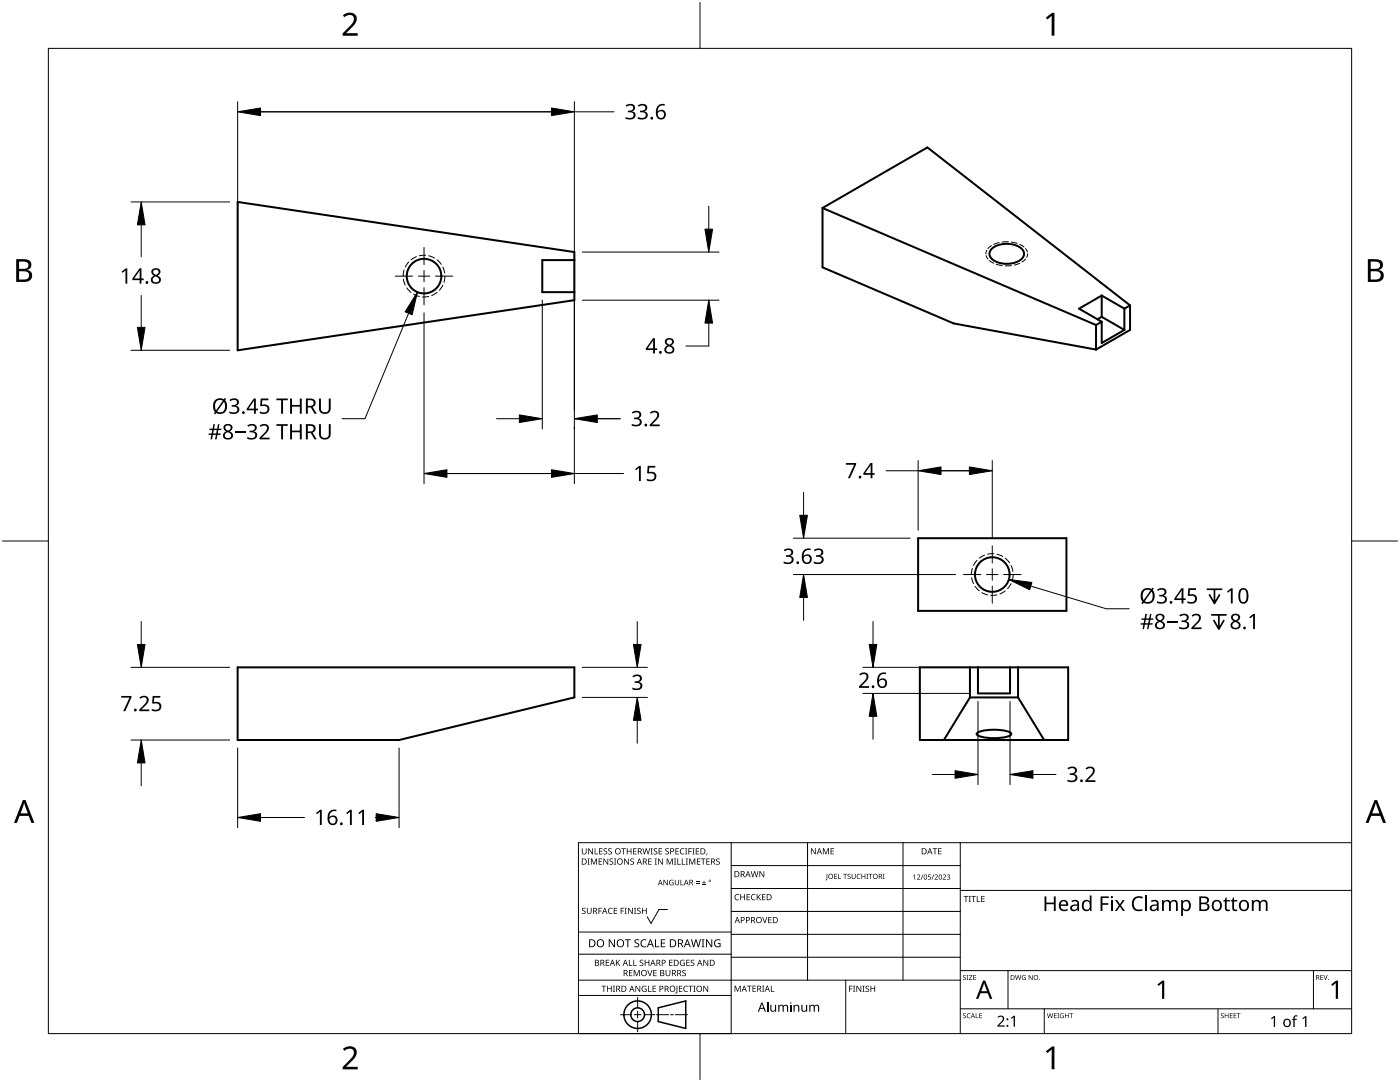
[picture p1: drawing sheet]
<svg xmlns="http://www.w3.org/2000/svg" width="279mm" height="216mm" viewBox="0 0 279 216" stroke-linecap="round" stroke-linejoin="round" font-family="sans-serif">
<g fill="none" stroke="#000" stroke-width=".4">
<path d="M47.4 40.3l67.2 10v9.6l-67.2 10zM114.6 51.9h-6.4v6.4h6.4M164.2 41.5l20.9-12.1 40.4 31.5M164.2 41.5l54.5 23.4M164.2 41.5v11.8l26.1 11.2 28.4 5.3M197.8 49.8a4.9 4.9 0 0 1 6.2 0 1.53 1.53 0 0 1-.9 2.4 5 5 0 0 1-5.3-.7 1.27 1.27 0 0 1 0-1.7zM219.9 59v4.2M219.9 59l-4.6 2.6 4.6 2.6M219.9 59l4.5 2.6M218.7 64.9v4.9M219.9 64.2v4.2l4.5-2.6M219.9 63.2l4.5 2.6"/>
<path d="M219.9 63.2l-.9 .5M219.9 64.2l-1.2 .7M224.4 61.6v4.2M225.5 60.9l-1.1 .7M225.5 60.9v4.9l-6.8 4M183.2 107.4h29.6v14.5h-29.6zM47.4 133.2h67.2v6l-35 8.5h-32.2zM183.6 133.2h29.6v14.5h-29.6zM193.6 139.2h9.6M193.6 139.2l-5.2 8.5M193.6 133.2v6M195.2 133.2v5.2h6.4v-5.2"/>
<path d="M203.2 133.2v6M203.2 139.2l5.2 8.5M195 146.2a9.3 9.3 0 0 1 6.7 0l.1 .3a1.96 1.96 0 0 1-1.7 .7l-2.6 .1a3.5 3.5 0 0 1-2.6-.8z"/>
<circle cx="84.6" cy="55.1" r="3.5"/>
<circle cx="198" cy="114.6" r="3.5"/>
</g>
<g fill="none" stroke="#000" stroke-width=".2">
<path d="M80.5 55.7l.4 1.2M80.6 53.9l-.1 1.2M81.2 57.4l.8 1M81.6 52.3l-.7 1M82.5 58.7l1.2 .5M83.1 51.2l-1.1 .6M84.9 50.9l-1.2 .1M85.6 51l1.1 .5M85.6 59.2l-1.3 .1M87.2 51.8l.9 1M87.2 58.4l-1.1 .6M88.4 53.3l.3 1.2"/>
<path d="M88.4 56.9l-.7 1M88.8 55.1l-.2 1.2M193.9 115.3l.4 1.1M194 113.4l-.1 1.2M194.6 117l.8 .9M195 111.8l-.7 1M195.9 118.2l1.2 .5M196.5 110.8l-1.1 .6M198.3 110.5l-1.2 .1M199 110.6l1.1 .4M199 118.7l-1.3 .1M200.6 111.4l.9 .9"/>
<path d="M200.6 117.9l-1 .6M201.8 112.8l.3 1.2M201.8 116.4l-.7 1.1M202.2 114.6l-.2 1.3"/>
</g>
<g fill="none" stroke="#000" stroke-width=".2">
<path d="M196.8 51l.4 .7M196.9 49.9l-.1 .7M197.5 52l.8 .5M197.9 49l-.7 .6M198.8 52.7l1.2 .3M199.4 48.4l-1.1 .4M201.2 48.2l-1.2 .1M201.8 53h-1.2M201.8 48.3l1.2 .3M203.5 52.5l-1.1 .4M203.5 48.8l.9 .5M204.7 51.7l-.7 .6"/>
<path d="M204.7 49.6l.3 .7M205.1 50.6l-.2 .8"/>
</g>
<path d="M9.7 9.7h260v196.5h-260z" fill="none" stroke="#000" stroke-width=".2"/>
<path d="M139.7 .5v9.2M.5 108h9.2M269.7 108h9.2M139.7 206.2v9.2" fill="none" stroke="#000" stroke-width=".2"/>
<g fill="#000">
<path d="M68.4 3.1a1.64 1.64 0 0 1 2.8 .4 2.52 2.52 0 0 1-1.2 2.2l-.9 .9h2.3v.5h-3v-.4l1.2-1.2a1.95 1.95 0 0 0 .9-2.2 1.23 1.23 0 0 0-1.8 .1zM208.7 3.5l1.3-.9h.4v4.5h-.5v-4l-.9 .8zM68.4 209.3a1.64 1.64 0 0 1 2.8 .4 2.52 2.52 0 0 1-1.2 2.2l-.9 1h2.3v.5h-3v-.5l1.2-1.2a1.95 1.95 0 0 0 .9-2.1 1.23 1.23 0 0 0-1.8 .1zM208.7 209.8l1.3-1h.4v4.6h-.5v-4l-.9 .7z"/>
<path d="M3.2 51.7h1.3a1.28 1.28 0 0 1 1.7 1.3 1.04 1.04 0 0 1-.8 .9 1.23 1.23 0 0 1 1 1.5 1.23 1.23 0 0 1-1.6 .9h-1.6zM3.8 54.1v1.7h.9a.86 .86 0 0 0 1.1-.9 .86 .86 0 0 0-1.1-.8zM3.8 52.2v1.4h.8a.78 .78 0 0 0 1.1-.7 .78 .78 0 0 0-1.1-.7z"/>
<path d="M273 51.7h1.3a1.28 1.28 0 0 1 1.7 1.3 1.04 1.04 0 0 1-.9 .9 1.23 1.23 0 0 1 1 1.5 1.23 1.23 0 0 1-1.5 .9h-1.6zM273.6 54.1v1.7h.9a.86 .86 0 0 0 1.1-.9 .86 .86 0 0 0-1.2-.8zM273.6 52.2v1.4h.8a.78 .78 0 0 0 1-.7 .78 .78 0 0 0-1.1-.7z"/>
<path d="M4.6 159.6h.5l1.8 4.6h-.6l-.6-1.4h-1.8l-.5 1.4h-.6zM4.8 160.2l-.7 2.1h1.4z"/>
<path d="M274.3 159.6h.5l1.8 4.6h-.6l-.5-1.4h-1.8l-.6 1.4h-.6zM274.6 160.2l-.7 2.1h1.4z"/>
</g>
<g fill="none" stroke="#000" stroke-width=".2">
<path d="M145.9 168.1v38.1h-30.5v-38.1h154.3M145.9 172.7h45.7M145.9 177.3h45.7M161.2 168.1v27.5M180.2 168.1v27.5M191.6 168.1v38.1M191.6 177.7h78.1M115.4 198.6h30.5M115.4 195.6h76.2M115.4 190.4h30.5M115.4 186h30.5M127.3 199v2.1"/>
<path d="M133.2 181.5h-1.7l-1.6 2.8-.7-1.4M145.9 181.9h45.7M145.9 186.4h45.7M145.9 191h45.7M168.8 195.6v10.6M191.6 193.7h78.1M201.2 193.7v7.6M262.1 193.7v7.6M123.8 202.5h2.1M126.6 202.5h1.3M127.3 201.8v1.4M127.3 203.8v2.1"/>
<path d="M128.6 202.5h2.1M131 202.5h2.4M133.8 202.5h.6M134.8 202.5h2.4M191.6 201.3h78.1M208.4 201.3v4.9M243.1 201.3v4.9"/>
</g>
<g fill="#000">
<path d="M116.1 169.3h.2v.8a.32 .32 0 0 0 .3 .3 .32 .32 0 0 0 .3-.3v-.8h.2v.8a.47 .47 0 0 1-.5 .4 .47 .47 0 0 1-.5-.5zM117.3 171.3h.4l-.1 .1v1l.1 .1h-.4l.1-.1v-1zM117.4 169.3h.2l.6 1v-1h.1v1.2h-.1l-.7-1v1h-.1zM117.9 171.3h.3l.3 1 .4-1h.2v1.2h-.1v-1l-.4 1h-.1l-.4-1v1h-.2zM118.7 169.3h.1v1h.6v.2h-.7zM119.5 171.3h.7v.1h-.6v.4h.5v.2h-.5v.4h.6v.1h-.7zM119.6 169.3h.6v.1h-.5v.4h.5v.1h-.5v.4h.5v.2h-.6zM120.5 169.4l.4-.1h.3l-.1 .1a.25 .25 0 0 0-.4-.1 .25 .25 0 0 0 0 .4 .4 .4 0 0 1 .5 .3 .4 .4 0 0 1-.3 .5 .4 .4 0 0 1-.5-.2h.2a.27 .27 0 0 0 .4-.1 .27 .27 0 0 0-.3-.3l-.2-.2zM120.4 171.3h.2l.6 1v-1h.2v1.2h-.2l-.6-1v1h-.2zM121.4 169.4l.5-.1h.2v.1a.25 .25 0 0 0-.4-.1 .25 .25 0 0 0 0 .4 .4 .4 0 0 1 .4 .3 .4 .4 0 0 1-.2 .5 .4 .4 0 0 1-.5-.2h.1a.27 .27 0 0 0 .5-.1 .27 .27 0 0 0-.4-.3l-.2-.2zM121.7 171.4l.4-.1 .3 .1-.1 .1a.25 .25 0 0 0-.4-.1 .25 .25 0 0 0 0 .4 .4 .4 0 0 1 .5 .3 .4 .4 0 0 1-.3 .5 .4 .4 0 0 1-.5-.3l.2 .1a.27 .27 0 0 0 .4-.2 .27 .27 0 0 0-.3-.3l-.2-.2zM122.5 171.3h.5l-.2 .1v1l.2 .1h-.5l.2-.1v-1z"/>
<path d="M124 169.3h.9v.1h-.4v1.1h-.1v-1.1h-.4zM124.6 171.3h.1l.7 1v-1h.1v1.2h-.2l-.6-1v1h-.1zM125.1 169.3h.1v.5h.7v-.5h.1v1.2h-.1v-.6h-.7v.6h-.1zM125.8 171.4l.5-.1 .2 .1v.1a.25 .25 0 0 0-.4-.1 .25 .25 0 0 0 0 .4 .4 .4 0 0 1 .4 .3 .4 .4 0 0 1-.2 .5 .4 .4 0 0 1-.5-.3l.1 .1a.27 .27 0 0 0 .5-.2 .27 .27 0 0 0-.4-.3l-.2-.2zM126.4 169.3h.6v.1h-.5v.4h.5v.1h-.5v.4h.5v.2h-.6zM128.2 169.3h.2l.2 1 .3-1h.2l.2 1 .3-1h.1l-.3 1.2h-.1l-.3-1.1-.3 1.1h-.2zM129.4 171.3h.6v.1h-.5v.4h.5v.2h-.5v.4h.5v.1h-.6zM129.8 169.3h.5l-.2 .1v1l.2 .1h-.5l.2-.1v-1zM130.7 171.3h.4l-.1 .1v1l.1 .1h-.4l.1-.1v-1zM130.5 169.4l.4-.1h.3l-.1 .1a.25 .25 0 0 0-.4-.1 .25 .25 0 0 0 0 .4 .4 .4 0 0 1 .5 .3 .4 .4 0 0 1-.3 .5 .4 .4 0 0 1-.5-.2h.2a.27 .27 0 0 0 .4-.1 .27 .27 0 0 0-.3-.3l-.2-.2zM131.4 169.3h.7v.1h-.5v.4h.5v.1h-.5v.4h.5v.2h-.7zM131.3 171.3h.2l.7 1-.1-1h.2v1.2h-.2l-.6-1v1h-.2z"/>
<path d="M132.4 175.6h.2l.6 .9v-.9h.1v1h-.2l-.6-.9v.9h-.1zM132.8 169.4l.4-.1h.3l-.1 .1a.25 .25 0 0 0-.3-.1 .25 .25 0 0 0 0 .4 .4 .4 0 0 1 .4 .3 .4 .4 0 0 1-.3 .5 .4 .4 0 0 1-.4-.2h.1a.27 .27 0 0 0 .5-.1 .27 .27 0 0 0-.4-.3l-.2-.2zM133.1 171.3h.2l.4 1 .4-1h.2v1.2h-.2v-1l-.4 1h-.1l-.4-1v1h-.1zM133.7 175.7l.5-.2 .2 .1v.1a.45 .45 0 0 0-.7 .4 .45 .45 0 0 0 .6 .4v-.3h-.2v-.1h.3v.5a.6 .6 0 0 1-.8-.1 .6 .6 0 0 1 .1-.8zM134.5 171.3h.4l-.1 .1v1l.1 .1h-.4l.2-.1v-1zM135.2 171.3h.1v1.1h.6v.1h-.7zM134.8 169.3h.7v.1h-.6v.4h.5v.1h-.5v.4h.6v.2h-.7zM134.7 175.6h.1v.7a.28 .28 0 0 0 .3 .2 .28 .28 0 0 0 .3-.2v-.7h.1v.7a.42 .42 0 0 1-.4 .4 .42 .42 0 0 1-.4-.4zM135.8 175.6h.1v.9h.5v.1h-.6zM136.1 171.3h.1v1.1h.6v.1h-.7zM135.8 169.4l.5-.2 .3 .1-.1 .1a.49 .49 0 0 0-.7 .5 .49 .49 0 0 0 .8 .4 .52 .52 0 0 1-.7 .1 .52 .52 0 0 1-.2-.6zM136.7 169.3h.5l-.2 .1v1l.2 .1h-.5l.2-.1v-1z"/>
<path d="M136.9 171.3h.4l-.1 .1v1l.1 .1h-.4l.1-.1v-1zM137.4 169.3h.7v.1h-.6v.4h.5v.2h-.5v.5h-.1zM137.5 171.3h.3l.3 1 .4-1h.3v1.2h-.2v-1l-.4 1h-.1l-.4-1v1h-.2zM138.2 169.3h.4l-.1 .1v1l.1 .1h-.4l.1-.1v-1zM138.9 176.2h.7v.1h-.7zM138.9 175.9h.7v.1h-.7zM138.9 169.3h.6v.1h-.5v.4h.5v.1h-.5v.4h.5v.2h-.6zM139.1 171.3h.7v.1h-.6v.4h.5v.2h-.5v.4h.6v.1h-.7zM140.1 176.5h.8v.1h-.8zM139.9 171.3h.9v.1h-.4v1.1h-.1v-1.1h-.4zM140.4 175.7h.2v.3h.3v.2h-.3v.3h-.2v-.3h-.3v-.2h.3zM141 170.3h.2l-.3 .4z"/>
<path d="M141 171.3h.7v.1h-.6v.4h.5v.2h-.5v.4h.6v.1h-.7zM143 171.4l.4-.1 .2 .1v.1a.25 .25 0 0 0-.4-.1 .25 .25 0 0 0 0 .4 .4 .4 0 0 1 .5 .3 .4 .4 0 0 1-.3 .5 .4 .4 0 0 1-.5-.3l.2 .1a.27 .27 0 0 0 .4-.2 .27 .27 0 0 0-.3-.3l-.3-.2zM146.8 178.6l.4-.2 .3 .1v.1a.49 .49 0 0 0-.7 .4 .49 .49 0 0 0 .7 .5 .52 .52 0 0 1-.7 0 .52 .52 0 0 1-.2-.6zM147.7 178.4h.2v.5h.6v-.5h.2v1.2h-.2v-.5h-.6v.5h-.2zM149 178.4h.7v.1h-.5v.4h.4v.2h-.4v.4h.5v.1h-.7zM150 178.6l.5-.2 .3 .1-.1 .1a.49 .49 0 0 0-.7 .4 .49 .49 0 0 0 .8 .5 .52 .52 0 0 1-.7 0 .52 .52 0 0 1-.2-.6zM149.8 173.8h.2l.2 1.1 .3-1.1h.2l.3 1.1 .2-1.1h.2l-.3 1.2h-.2l-.3-1-.3 1h-.1zM151 178.4h.2v.6l.5-.6h.2l-.5 .5 .5 .7h-.2l-.4-.6-.1 .6h-.2zM151.6 173.8h.1l.7 1v-1h.1v1.2h-.2l-.6-1v1h-.1zM152.1 178.4h.7v.1h-.6v.4h.5v.2h-.5v.4h.6v.1h-.7zM161.8 169.3h.2l.7 1v-1h.1v1.2h-.2l-.6-1v1h-.2zM164.2 169.3h.2l.4 .9 .4-.9h.2v1.2h-.1v-1.1l-.4 1.1h-.1l-.4-1.1v1.1h-.2z"/>
<path d="M165 174.4h.1v1l-.3 .3-.1-.2 .3-.1zM165.8 169.3h.6v.1h-.5v.4h.5v.1h-.5v.4h.5v.2h-.6zM166.5 174.4h.6v.1h-.5v.3h.4v.1h-.4v.4h.5v.1h-.6zM167.3 174.4h.1v.9h.5v.1h-.6zM168.3 174.4h.7v.1h-.3v.9h-.1v-.9h-.3zM169.2 174.5l.3-.1h.2v.1a.24 .24 0 0 0-.3-.1 .24 .24 0 0 0-.1 .3 .24 .24 0 0 0 .3 .2 .33 .33 0 0 1 .1 .5 .33 .33 0 0 1-.5 0v-.1a.26 .26 0 0 0 .3 0 .26 .26 0 0 0 .1-.3 .26 .26 0 0 0-.3-.1zM170 174.4h.1v.6a.26 .26 0 0 0 .3 .3 .26 .26 0 0 0 .2-.3v-.6h.2v.6a.39 .39 0 0 1-.4 .4 .39 .39 0 0 1-.4-.4zM171.1 174.5l.4-.1h.2v.1a.41 .41 0 0 0-.6 .4 .41 .41 0 0 0 .6 .3 .48 .48 0 0 1-.7 0 .48 .48 0 0 1 .1-.7zM171.9 174.4h.2v.4h.5v-.4h.1v1h-.1v-.5h-.5v.5h-.2zM172.9 174.4h.4l-.2 .1v.8l.2 .1h-.4l.1-.1v-.8zM173.3 174.4h.8v.1h-.3v.9h-.1v-.9h-.4zM176.2 174.4h.4l-.2 .1v.8l.2 .1h-.4l.1-.1v-.8z"/>
<path d="M182.2 174.7l.4-.2v1h-.1v-.9l-.2 .2zM183 174.6a.37 .37 0 0 1 .6 0 .37 .37 0 0 1-.2 .6l-.2 .2h.5v.1h-.7l.3-.4a.27 .27 0 0 0 .2-.3 .27 .27 0 0 0-.3-.2zM184.1 174.5h.2l-.4 1h-.1zM185.2 174.5h.6v.1h-.4l-.1 .3a.34 .34 0 0 1 .5 .2 .34 .34 0 0 1-.2 .4 .34 .34 0 0 1-.4-.1 .27 .27 0 0 0 .4 .1 .27 .27 0 0 0 .1-.4 .27 .27 0 0 0-.4-.1zM186.3 174.5h.1l-.4 1h-.1zM186.1 169.3h.9v.1h-.3v1.1h-.2v-1.1h-.4zM186.5 174.6a.37 .37 0 0 1 .6 0 .37 .37 0 0 1-.2 .6l-.2 .2h.5v.1h-.7l.3-.4a.27 .27 0 0 0 .3-.3 .27 .27 0 0 0-.4-.2zM187.2 169.3h.7v.1h-.5v.4h.5v.1h-.5v.4h.5v.2h-.7zM188.2 174.6a.37 .37 0 0 1 .6 0 .37 .37 0 0 1-.3 .6l-.2 .2h.5v.1h-.7l.3-.4a.27 .27 0 0 0 .3-.3 .27 .27 0 0 0-.4-.2zM189 174.6a.32 .32 0 0 1 .5-.1 .32 .32 0 0 1-.1 .5 .32 .32 0 0 1 .2 .4 .32 .32 0 0 1-.5 .1l-.1-.1a.26 .26 0 0 0 .3 .1 .26 .26 0 0 0 .1-.4l-.3-.2a.23 .23 0 0 0 .3 0 .23 .23 0 0 0-.1-.4 .23 .23 0 0 0-.3 .2zM192.3 178.8h.9v.1h-.3v1.1h-.2v-1.1h-.4zM193.3 178.8h.5l-.2 .1v1l.2 .1h-.5l.2-.1v-1z"/>
<path d="M193.8 178.8h1v.1h-.4v1.1h-.2v-1.1h-.4zM194.9 178.8h.2v1.1h.5v.1h-.7zM195.8 178.8h.7v.1h-.5v.4h.5v.1h-.5v.5h.5v.1h-.7zM226.3 179.2a1.63 1.63 0 0 1 1.8-.2l-.2 .3a1.14 1.14 0 0 0-1.4 .1 1.14 1.14 0 0 0-.2 1.4 1.11 1.11 0 0 0 1.7 .6v.3a1.5 1.5 0 0 1-1.8-.3 1.5 1.5 0 0 1-.1-1.9zM116.2 181.3l.4-.2 .3 .1-.1 .1a.25 .25 0 0 0-.4-.1 .25 .25 0 0 0 0 .4 .4 .4 0 0 1 .5 .3 .4 .4 0 0 1-.3 .5 .4 .4 0 0 1-.5-.2h.2a.27 .27 0 0 0 .4-.1 .27 .27 0 0 0-.3-.3l-.2-.2zM117.1 181.1h.2v.8a.32 .32 0 0 0 .3 .3 .32 .32 0 0 0 .3-.3v-.8h.2v.8a.47 .47 0 0 1-.5 .5 .47 .47 0 0 1-.5-.5zM119.4 181.1h.7v.2h-.5v.4h.5v.1h-.5v.6h-.2zM120 196.7h1v.1h-.4v1.1h-.2v-1.1h-.4zM120.9 191.5h.7v.1h-.6v.4h.5v.2h-.5v.4h.6v.1h-.7zM121.5 181.3l.4-.2 .4 .1-.1 .1a.49 .49 0 0 0-.7 .5 .49 .49 0 0 0 .7 .4 .52 .52 0 0 1-.6 .1 .52 .52 0 0 1-.3-.6zM121.1 196.7h.2v.5h.6v-.5h.2v1.2h-.2v-.6h-.6v.6h-.2zM121.5 187.4h.2l.9 1.3v-1.3h.1v1.6h-.2l-.8-1.3v1.3h-.2z"/>
<path d="M122.3 196.7h.4l-.1 .1v1l.1 .1h-.4l.2-.1v-1zM122.5 181.1h.7v.2h-.6v.4h.5v.1h-.5v.4h.6v.2h-.7zM122.9 191.5h.2v.6l.5-.6h.2l-.5 .5 .5 .7h-.2l-.4-.6-.1 .6h-.2zM123.9 181.1h.6v.2h-.5v.4h.5v.1h-.5v.6h-.1zM124.7 181.1h.4l-.2 .2v.9l.2 .2h-.4l.1-.2v-.9zM124.7 187.4h1.2v.2h-.5v1.4h-.2v-1.4h-.5zM125.5 191.5h.2v1.1h.5v.1h-.7zM125.5 193.6h.7v.1h-.5v.4h.5v.1h-.5v.4h.5v.2h-.7zM125.3 181.1h.2l.7 1.1-.1-1.1h.2v1.3h-.2l-.6-1v1h-.2zM126.4 191.5h.1v1.1h.6v.1h-.7zM126.5 181.1h.5l-.2 .2v.9l.2 .2h-.5l.2-.2v-.9zM126.5 193.6h.2l.4 1 .4-1h.2v1.2h-.2v-1.1l-.4 1.1h-.1l-.4-1.1v1.1h-.1z"/>
<path d="M126.7 187.6l.3-.2 .6 .1-.2 .1a.33 .33 0 0 0-.6 .2 .33 .33 0 0 0 .4 .4 .47 .47 0 0 1 .4 .6 .47 .47 0 0 1-.7 .2h-.3v-.2h.2a.35 .35 0 0 0 .6-.2 .35 .35 0 0 0-.5-.4l-.3-.2zM126.8 196.7h.2l.6 1v-1h.2v1.2h-.2l-.7-1 .1 1h-.2zM127.2 181.3l.4-.2 .3 .1-.1 .1a.25 .25 0 0 0-.4-.1 .25 .25 0 0 0 0 .4 .4 .4 0 0 1 .5 .3 .4 .4 0 0 1-.3 .5 .4 .4 0 0 1-.5-.2h.2a.27 .27 0 0 0 .4-.1 .27 .27 0 0 0-.3-.3l-.2-.2zM127.7 191.6l.4-.1 .3 .1-.1 .1a.25 .25 0 0 0-.3-.1 .25 .25 0 0 0 0 .4 .4 .4 0 0 1 .4 .3 .4 .4 0 0 1-.3 .5 .4 .4 0 0 1-.4-.3l.1 .1a.27 .27 0 0 0 .5-.2 .27 .27 0 0 0-.4-.3l-.2-.2zM128 187.6l.6-.2 .4 .1-.1 .2a.63 .63 0 0 0-.9 .5 .63 .63 0 0 0 1 .6v.2a.83 .83 0 0 1-1.1-.3 .83 .83 0 0 1 .1-1.1zM128.2 196.8l.6-.1 .2 .1v.1a.5 .5 0 0 0-.8 .4 .5 .5 0 0 0 .7 .5v-.4h-.3v-.1h.4v.6a.66 .66 0 0 1-.8-.2 .66 .66 0 0 1 0-.9zM128.1 181.1h.2v.6h.6v-.6h.2v1.3h-.2v-.6h-.6v.6h-.2zM129.2 193.6h.1l.4 1 .3-1h.2l-.4 1.2h-.2zM129.3 196.7h.2v1.1h.5v.1h-.7zM128.7 191.5h.1v.5h.6v-.5h.2v1.2h-.2v-.5h-.6v.5h-.1zM130.7 187.4h.2v1.4h.7v.2h-.9zM130.2 196.7h.7v.1h-.5v.4h.5v.1h-.5v.5h.5v.1h-.7z"/>
<path d="M130.4 193.6h.6v.1h-.5v.4h.5v.1h-.5v.4h.5v.2h-.6zM131.9 187.4h.9v.2h-.7v.5h.6v.2h-.6v.5h.7v.2h-.9zM132.8 193.6h.2v.7a.32 .32 0 0 0 .3 .4 .32 .32 0 0 0 .3-.4v-.7h.2v.7a.47 .47 0 0 1-.5 .5 .47 .47 0 0 1-.5-.5zM133.5 191.5h.7v.1h-.5v.4h.5v.2h-.5v.4h.5v.1h-.7zM135 196.7h.2v1.3l-.1 .2h-.3l-.1-.1 .3-.2zM135.5 196.7h.7v.1h-.5v.4h.4v.1h-.4v.5h.5v.1h-.7zM135.8 191.7l.5-.2 .4 .1-.1 .1a.5 .5 0 0 0-.8 .4 .5 .5 0 0 0 .7 .5v-.4h-.2v-.1h.4v.6a.66 .66 0 0 1-.9-.1 .66 .66 0 0 1 0-.9zM136.2 193.7l.4-.2 .3 .1-.1 .1a.25 .25 0 0 0-.4-.1 .25 .25 0 0 0 0 .4 .4 .4 0 0 1 .5 .3 .4 .4 0 0 1-.3 .5 .4 .4 0 0 1-.5-.2h.2a.27 .27 0 0 0 .5-.1 .27 .27 0 0 0-.4-.3l-.2-.2zM136.5 196.8l.5-.1 .3 .1-.1 .1a.49 .49 0 0 0-.7 .4 .49 .49 0 0 0 .8 .4 .52 .52 0 0 1-.7 .1 .52 .52 0 0 1-.2-.6zM137 191.5h.6v.1h-.5v.4h.5v.2h-.5v.4h.5v.1h-.6zM137.4 196.7h.9v.1h-.4v1.1h-.1v-1.1h-.4zM137.9 191.6l.4-.1 .3 .1-.1 .1a.25 .25 0 0 0-.4-.1 .25 .25 0 0 0 0 .4 .4 .4 0 0 1 .5 .3 .4 .4 0 0 1-.3 .5 .4 .4 0 0 1-.5-.3l.2 .1a.27 .27 0 0 0 .4-.2 .27 .27 0 0 0-.3-.3l-.2-.2z"/>
<path d="M138.4 196.7h.4l-.1 .1v1l.1 .1h-.4l.1-.1v-1zM137.9 187.4h.2l.3 1.4 .4-1.4h.2l.4 1.4 .3-1.4h.2l-.4 1.6h-.2l-.4-1.3-.4 1.3h-.2zM140 187.4h.6l-.2 .2v1.3l.2 .1h-.6l.2-.1v-1.3zM140.4 196.7h.1l.7 1v-1h.1v1.2h-.1l-.7-1v1h-.1zM140.4 191.5h.2l.6 1v-1h.1v1.2h-.1l-.7-1v1h-.1zM140.9 187.4h.2l.9 1.3v-1.3h.1v1.6h-.2l-.8-1.3v1.3h-.2zM142.7 187.6l.7-.2 .4 .1-.1 .2a.65 .65 0 0 0-1 .5 .65 .65 0 0 0 .9 .6v-.4h-.3v-.2h.5v.7a.86 .86 0 0 1-1.1-.1 .86 .86 0 0 1 0-1.2zM146.6 196.7h.2l.4 1 .4-1h.2v1.2h-.1v-1.1l-.4 1.1h-.2l-.4-1.1v1.1h-.1zM149.1 196.7h.9v.1h-.4v1.1h-.1v-1.1h-.4zM150.2 196.7h.7v.1h-.6v.4h.5v.1h-.5v.5h.6v.1h-.7zM152.1 183h.2l.3 1 .4-1h.1l-.4 1.2h-.1zM152.1 196.7h.4l-.1 .1v1l.1 .1h-.4l.1-.1v-1z"/>
<path d="M153.8 196.7h.2v1.1h.5v.1h-.7zM153.3 183h.7v.1h-.5v.4h.5v.1h-.5v.5h.5v.1h-.7zM169.5 196.7h.6v.1h-.5v.5h.5v.1h-.5v.5h-.1zM170.2 196.7h.5l-.2 .1v1l.2 .1h-.5l.2-.1v-1zM170.9 196.7h.2l.6 1v-1h.2v1.2h-.2l-.6-1v1h-.2zM172.1 196.7h.5l-.2 .1v1l.2 .1h-.5l.2-.1v-1zM172.8 196.8l.4-.1h.2v.2a.25 .25 0 0 0-.4-.1 .25 .25 0 0 0 0 .4 .4 .4 0 0 1 .5 .3 .4 .4 0 0 1-.3 .4 .4 .4 0 0 1-.5-.2l.2 .1a.27 .27 0 0 0 .4-.2 .27 .27 0 0 0-.3-.3l-.3-.2zM173.7 196.7h.2v.5h.6v-.5h.2v1.2h-.2v-.6h-.6v.6h-.2zM192.2 194.7l.4-.1h.2l-.1 .1a.24 .24 0 0 0-.3 0 .24 .24 0 0 0-.1 .3 .24 .24 0 0 0 .4 .1 .31 .31 0 0 1 0 .4 .31 .31 0 0 1-.5-.1 .24 .24 0 0 0 .3 .1 .24 .24 0 0 0 .1-.3l-.4-.3zM192.9 194.6h.4l-.1 .1v.7l.1 .1h-.4l.1-.1v-.7zM193.4 194.6h.6l-.5 .8h.6v.1h-.7l.5-.8h-.5zM194.2 194.6h.6v.1h-.4v.3h.4v.1h-.4v.3h.4v.1h-.6z"/>
<path d="M202.6 194.6h.1l.2 .8 .2-.8h.2l.2 .8 .2-.8h.1l-.2 .9h-.2l-.2-.8-.2 .8h-.2zM204 194.7l.4-.1h.3l-.1 .1a.4 .4 0 0 0-.6 .4 .4 .4 0 0 0 .6 .3v-.3l-.2-.1h.3v.5a.53 .53 0 0 1-.7-.1 .53 .53 0 0 1 0-.7zM205.3 194.6h.1l.6 .8v-.8h.1v.9h-.2l-.5-.8v.8h-.1zM208.5 178.9h.3v1.2h1.5v-1.2h.4v2.9h-.4v-1.4h-1.5v1.4h-.3zM219.6 178.9h1.7v.3h-1.3v1h1.2v.3h-1.2v1.3h-.4zM222.5 179.6h.4l.6 .8 .6-.8h.4l-.8 1.1 .8 1.1h-.4l-.6-.9-.6 .9h-.4l.8-1.1zM231 196.4l1-.7h.4v3.6h-.5v-3.2l-.7 .6zM231.9 179.6h.3l.1 .3a.83 .83 0 0 1 1.3 0 .78 .78 0 0 1 .9-.3 .78 .78 0 0 1 .5 .8v1.4h-.3v-1.4a.54 .54 0 0 0-.6-.5 .54 .54 0 0 0-.4 .7v1.2h-.4v-1.4a.55 .55 0 0 0-.7-.5 .55 .55 0 0 0-.3 .7v1.2h-.4zM244.6 179.1h.2v.5h.6v.3h-.6v1.2l.2 .4h.5v.3a.67 .67 0 0 1-1.1-.7v-1.2h-.3v-.2l.4-.1zM246.1 179.1h.2v.5h.6v.3h-.6v1.2l.2 .4h.4v.3a.67 .67 0 0 1-1-.7v-1.2h-.3v-.2l.3-.1zM249.8 179.6h.3l.1 .3a.83 .83 0 0 1 1.3 0 .78 .78 0 0 1 .9-.3 .78 .78 0 0 1 .6 .8v1.4h-.4v-1.4a.54 .54 0 0 0-.6-.5 .54 .54 0 0 0-.4 .7v1.2h-.4v-1.4a.55 .55 0 0 0-.7-.5 .55 .55 0 0 0-.3 .7v1.2h-.4zM263.5 194.6h.6v.1h-.5v.3h.4v.1h-.4v.3h.5v.1h-.6z"/>
<path d="M264.1 194.6h.2l.2 .8 .3-.8h.2l-.4 .9h-.1zM265.7 196.4l1-.7h.3v3.6h-.4v-3.2l-.7 .6zM153.1 199.9h.2v2h-.2zM153.7 200.5h.3v.9a.37 .37 0 0 0 .4 .3 .37 .37 0 0 0 .3-.5v-.7h.2v1.4h-.2v-.2a.53 .53 0 0 1-.6 .2 .53 .53 0 0 1-.4-.5zM155.3 200.5h.2v.2a.52 .52 0 0 1 .9 0 .49 .49 0 0 1 .5-.2 .49 .49 0 0 1 .4 .5v.9h-.2v-.9a.33 .33 0 0 0-.4-.3 .33 .33 0 0 0-.3 .4v.8h-.2v-.9a.34 .34 0 0 0-.4-.3 .34 .34 0 0 0-.3 .5v.7h-.2zM157.7 200.5h.2v1.4h-.2zM158.4 200.5h.1l.1 .2a.52 .52 0 0 1 .6-.2 .52 .52 0 0 1 .3 .5v.9h-.2v-.9a.37 .37 0 0 0-.5-.3 .37 .37 0 0 0-.2 .5v.7h-.2zM159.9 200.5h.3v.9a.37 .37 0 0 0 .4 .3 .37 .37 0 0 0 .3-.5v-.7h.2v1.4h-.2v-.2a.53 .53 0 0 1-.6 .2 .53 .53 0 0 1-.4-.5zM161.5 200.5h.2v.2a.52 .52 0 0 1 .9 0 .49 .49 0 0 1 .5-.2 .49 .49 0 0 1 .4 .5v.9h-.2v-.9a.33 .33 0 0 0-.4-.3 .33 .33 0 0 0-.3 .4v.8h-.2v-.9a.34 .34 0 0 0-.4-.3 .34 .34 0 0 0-.3 .5v.7h-.2zM192.2 202.3l.4-.1h.2l-.1 .1a.24 .24 0 0 0-.3 0 .24 .24 0 0 0-.1 .3 .24 .24 0 0 0 .4 .1 .31 .31 0 0 1 0 .5 .31 .31 0 0 1-.5-.2 .24 .24 0 0 0 .3 .1 .24 .24 0 0 0 .1-.3l-.4-.2zM193.1 202.3l.3-.1h.3l-.1 .1a.39 .39 0 0 0-.5 .4 .39 .39 0 0 0 .5 .3 .46 .46 0 0 1-.6 0 .46 .46 0 0 1 .1-.7zM194.7 202.2h.1v.8h.5v.2h-.6z"/>
<path d="M195.4 202.2h.6v.1h-.4v.3h.4v.1h-.4v.4h.4v.1h-.6zM199.1 202.9a.76 .76 0 0 1 1.2 0 .76 .76 0 0 1-.3 1.1l-.6 .6h1.1v.3h-1.5v-.3l.8-.8a.52 .52 0 0 0 .3-.8 .52 .52 0 0 0-.9 .1zM201.7 203.1l.6-.4h.3v2.2h-.3v-1.9l-.4 .3zM209 202.2h.1l.2 .8 .2-.8h.1l.3 .8 .2-.8h.1l-.3 1h-.1l-.2-.9-.3 .9h-.1zM210.3 202.2h.6v.1h-.4v.3h.3v.1h-.3v.4h.4v.1h-.6zM211 202.2h.4l-.2 .1v.8l.2 .1h-.4l.1-.1v-.8zM211.6 202.3l.7-.1-.1 .1a.4 .4 0 0 0-.6 .4 .4 .4 0 0 0 .6 .3v-.2l-.2-.2h.3v.5a.53 .53 0 0 1-.7-.1 .53 .53 0 0 1 0-.7zM212.5 202.2h.2v.4h.5v-.4h.1v1h-.1v-.5h-.5v.5h-.2zM213.4 202.2h.8v.1h-.3v.9h-.2v-.9h-.3zM243.7 202.3l.3-.1h.2v.1a.24 .24 0 0 0-.3 0 .24 .24 0 0 0-.1 .3 .24 .24 0 0 0 .3 .1 .31 .31 0 0 1 0 .5 .31 .31 0 0 1-.5-.2 .24 .24 0 0 0 .4 .1 .24 .24 0 0 0 0-.3l-.3-.2zM244.4 202.2h.2v.4h.5v-.4h.1v1h-.1v-.5h-.5v.5h-.2zM245.4 202.2h.6v.1h-.4v.3h.4v.1h-.4v.4h.4v.1h-.6z"/>
<path d="M246.2 202.2h.5v.1h-.4v.3h.4v.1h-.4v.4h.4v.1h-.5zM246.8 202.2h.8v.1h-.3v.9h-.2v-.9h-.3zM253.7 203.2l.6-.5h.2v2.2h-.3v-1.9l-.4 .4zM258.2 202.7l.3-.1h.5l-.1 .3-.4-.1-.1 .2v.3h.4v.2h-.4v1.4h-.3v-1.4h-.3l.3-.2zM259.9 203.2l.6-.5h.2v2.2h-.2v-1.9l-.5 .4z"/>
<path d="M116.1 171.3h.4a.61 .61 0 0 1 .6 .6 .61 .61 0 0 1-.6 .6h-.4zM116.3 171.4v1h.1a.48 .48 0 0 0 .5-.5 .48 .48 0 0 0-.4-.5z"/>
<path d="M122.7 169.9a.61 .61 0 0 1 1.2 0 .61 .61 0 0 1-1.2 0zM122.9 169.9a.45 .45 0 0 0 .9 0 .45 .45 0 0 0-.9 0z"/>
<path d="M123.1 171.9a.61 .61 0 0 1 1.2 0 .61 .61 0 0 1-1.2 0zM123.3 171.9a.45 .45 0 0 0 .9 0 .45 .45 0 0 0-.9 0z"/>
<path d="M127.3 169.3h.3a.35 .35 0 0 1 .5 .2 .35 .35 0 0 1-.3 .4l.4 .6h-.2l-.3-.5h-.3v.5h-.1zM127.4 169.4v.4h.2a.23 .23 0 0 0 .3-.2 .23 .23 0 0 0-.3-.2z"/>
<path d="M127.5 171.3h.2l.4 1.2h-.1l-.2-.4h-.4l-.2 .4h-.1zM127.6 171.5l-.2 .5h.4z"/>
<path d="M128.3 171.3h.3a.35 .35 0 0 1 .5 .2 .35 .35 0 0 1-.3 .5l.4 .5h-.2l-.3-.5h-.2v.5h-.2zM128.5 171.4v.5h.1a.23 .23 0 0 0 .3-.2 .23 .23 0 0 0-.3-.3z"/>
<path d="M131.7 175.5h.1l.5 1.1h-.2l-.1-.3h-.4l-.2 .3h-.1zM131.8 175.7l-.2 .5h.3z"/>
<path d="M133.8 169.3h.3a.41 .41 0 0 1 .4 .5 .41 .41 0 0 1-.6 .2v.5h-.1zM133.9 169.4v.5a.29 .29 0 0 0 .5-.3 .29 .29 0 0 0-.5-.2z"/>
<path d="M136.9 175.5h.1l.4 1.1h-.1l-.1-.3h-.5l-.1 .3h-.1zM137 175.7l-.2 .5h.3z"/>
<path d="M137.6 175.6h.3a.31 .31 0 0 1 .4 .2 .31 .31 0 0 1-.2 .4l.3 .4h-.2l-.3-.4h-.2v.4h-.1zM137.7 175.7v.4h.2a.21 .21 0 0 0 .2-.2 .21 .21 0 0 0-.2-.2z"/>
<path d="M139.8 169.3h.4a.61 .61 0 0 1 .6 .6 .61 .61 0 0 1-.7 .6h-.3zM140 169.4v.9h.1a.48 .48 0 0 0 .5-.4 .48 .48 0 0 0-.4-.5z"/>
<path d="M141.4 175.8a.25 .25 0 0 1 .5 0 .25 .25 0 0 1-.5 0zM141.5 175.8a.15 .15 0 0 0 .3 0 .15 .15 0 0 0-.3 0z"/>
<path d="M141.9 171.3h.4a.35 .35 0 0 1 .4 .2 .35 .35 0 0 1-.2 .5l.3 .5h-.2l-.3-.5h-.2v.5h-.2zM142.1 171.4v.5h.2a.23 .23 0 0 0 .2-.2 .23 .23 0 0 0-.3-.3z"/>
<path d="M146.6 173.8h.4a.61 .61 0 0 1 .6 .6 .61 .61 0 0 1-.7 .6h-.3zM146.7 174v.9h.2a.48 .48 0 0 0 .5-.5 .48 .48 0 0 0-.5-.4z"/>
<path d="M147.8 173.8h.4a.35 .35 0 0 1 .4 .3 .35 .35 0 0 1-.2 .4l.3 .5h-.2l-.3-.5h-.2v.5h-.2zM148 174v.4h.2a.23 .23 0 0 0 .3-.2 .23 .23 0 0 0-.3-.2z"/>
<path d="M149.2 173.8h.1l.5 1.2h-.1l-.2-.3h-.5l-.1 .3h-.2zM149.3 174l-.2 .5h.4z"/>
<path d="M153 178.4h.4a.61 .61 0 0 1 .6 .6 .61 .61 0 0 1-.6 .6h-.4zM153.2 178.5v1h.1a.48 .48 0 0 0 .5-.5 .48 .48 0 0 0-.4-.5z"/>
<path d="M163.4 169.2h.2l.5 1.3h-.2l-.2-.4h-.4l-.2 .4h-.1zM163.5 169.4l-.2 .6h.4z"/>
<path d="M165.2 174.9a.55 .55 0 0 1 1.1 0 .55 .55 0 0 1-1.1 0zM165.5 174.9a.38 .38 0 0 0 .7 0 .38 .38 0 0 0-.7 0z"/>
<path d="M174.1 174.9a.55 .55 0 0 1 1.1 0 .55 .55 0 0 1-1.1 0zM174.3 174.9a.4 .4 0 0 0 .8 0 .4 .4 0 0 0-.8 0z"/>
<path d="M175.4 174.4h.3a.29 .29 0 0 1 .3 .2 .29 .29 0 0 1-.2 .3l.3 .5h-.1l-.3-.4h-.2v.4h-.1zM175.5 174.5v.4h.2a.2 .2 0 0 0 .2-.2 .2 .2 0 0 0-.2-.2z"/>
<path d="M184 169.3h.3a.61 .61 0 0 1 .6 .6 .61 .61 0 0 1-.6 .6h-.3zM184.1 169.4v.9h.2a.48 .48 0 0 0 .5-.4 .48 .48 0 0 0-.5-.5z"/>
<path d="M184.5 174.6h.4l.1 .5a.38 .38 0 0 1-.4 .4 .38 .38 0 0 1-.3-.6zM184.6 174.6l-.1 .1a.39 .39 0 0 0-.1 .4 .39 .39 0 0 0 .4 .3 .4 .4 0 0 0 .2-.5 .4 .4 0 0 0-.4-.3z"/>
<path d="M185.5 169.2h.1l.5 1.3h-.1l-.2-.4h-.5l-.1 .4h-.2zM185.6 169.4l-.2 .6h.4z"/>
<path d="M187.5 174.6h.4l.1 .5a.38 .38 0 0 1-.4 .4 .38 .38 0 0 1-.3-.6zM187.5 174.6v.1a.39 .39 0 0 0-.1 .4 .39 .39 0 0 0 .4 .3 .4 .4 0 0 0 .2-.5 .4 .4 0 0 0-.5-.3z"/>
<path d="M239.3 178.9h.9a.77 .77 0 0 1 .9 .2 .77 .77 0 0 1 0 1l-.4 .1a.8 .8 0 0 1 .7 1 .8 .8 0 0 1-1 .6h-1.1zM239.7 180.4v1.1h.6a.55 .55 0 0 0 .7-.6 .55 .55 0 0 0-.7-.5zM239.7 179.2v.9h.6a.5 .5 0 0 0 .6-.5 .5 .5 0 0 0-.7-.4z"/>
<path d="M118.4 181.1h.3a.35 .35 0 0 1 .4 .3 .35 .35 0 0 1-.2 .4l.3 .6h-.1l-.3-.5h-.3v.5h-.1zM118.5 181.3v.4h.2a.23 .23 0 0 0 .3-.2 .23 .23 0 0 0-.3-.2z"/>
<path d="M118.7 191.5h.4a.31 .31 0 0 1 .4 .2 .31 .31 0 0 1-.2 .4 .33 .33 0 0 1 .3 .4 .33 .33 0 0 1-.4 .2h-.5zM118.9 192.2v.4h.2a.23 .23 0 0 0 .3-.2 .23 .23 0 0 0-.3-.2zM118.9 191.6v.4h.2a.21 .21 0 0 0 .3-.2 .21 .21 0 0 0-.3-.2z"/>
<path d="M117.6 187.4h.5a.79 .79 0 0 1 .7 .8 .79 .79 0 0 1-.8 .8h-.4zM117.8 187.6v1.2h.2a.62 .62 0 0 0 .6-.6 .62 .62 0 0 0-.6-.6z"/>
<path d="M119.8 191.5h.4a.35 .35 0 0 1 .4 .3 .35 .35 0 0 1-.2 .4l.3 .5h-.2l-.3-.5h-.2v.5h-.2zM120 191.6v.5h.2a.23 .23 0 0 0 .3-.2 .23 .23 0 0 0-.3-.3z"/>
<path d="M119.3 187.6a.77 .77 0 0 1 1.1 .1 .77 .77 0 0 1-.2 1.1 .77 .77 0 0 1-1-.2l-.1-.6zM119.5 187.7a.63 .63 0 0 0-.2 .8 .63 .63 0 0 0 .8 .3 .63 .63 0 0 0 .2-.9 .63 .63 0 0 0-.8-.2z"/>
<path d="M120.6 181.1h.2l.4 1.3h-.1l-.2-.4h-.4l-.2 .4h-.1zM120.7 181.3l-.2 .6h.4z"/>
<path d="M122.1 191.5h.2l.5 1.2h-.2l-.1-.3h-.5l-.2 .3h-.1zM122.2 191.7l-.2 .5h.4z"/>
<path d="M123 196.7h.3a.35 .35 0 0 1 .4 .2 .35 .35 0 0 1-.2 .5l.3 .5h-.1l-.3-.5h-.3v.5h-.1zM123.1 196.8v.5h.2a.23 .23 0 0 0 .3-.3 .23 .23 0 0 0-.3-.2z"/>
<path d="M123.3 187.6a.77 .77 0 0 1 1.1 .1 .77 .77 0 0 1-.2 1.1 .77 .77 0 0 1-1.1-.2v-.6zM123.5 187.7a.63 .63 0 0 0-.2 .8 .63 .63 0 0 0 .8 .3 .63 .63 0 0 0 .2-.9 .63 .63 0 0 0-.8-.2z"/>
<path d="M124.5 193.6h.3a.35 .35 0 0 1 .4 .2 .35 .35 0 0 1-.2 .4l.3 .6h-.1l-.3-.5h-.3v.5h-.1zM124.6 193.7v.4h.2a.23 .23 0 0 0 .3-.2 .23 .23 0 0 0-.3-.2z"/>
<path d="M124 196.7h.4a.61 .61 0 0 1 .6 .6 .61 .61 0 0 1-.6 .6h-.4zM124.2 196.8v1h.2a.48 .48 0 0 0 .5-.5 .48 .48 0 0 0-.5-.5z"/>
<path d="M124.7 191.5h.2l.4 1.2h-.1l-.2-.3h-.4l-.2 .3h-.1zM124.8 191.7l-.2 .5h.4z"/>
<path d="M126 196.7h.2l.4 1.2h-.1l-.2-.4h-.4l-.2 .4h-.1zM126.1 196.8l-.2 .6h.4z"/>
<path d="M127.9 194.2a.61 .61 0 0 1 1.2 0 .61 .61 0 0 1-1.2 0zM128.1 194.2a.45 .45 0 0 0 .9 0 .45 .45 0 0 0-.9 0z"/>
<path d="M129.7 187.4h.2l.6 1.6h-.2l-.2-.5h-.6l-.2 .5h-.2zM129.8 187.6l-.3 .7h.5z"/>
<path d="M130.2 191.5h.2l.4 1.2h-.1l-.2-.3h-.4l-.2 .3h-.1zM130.3 191.7l-.2 .5h.4z"/>
<path d="M131 191.5h.3a.35 .35 0 0 1 .5 .3 .35 .35 0 0 1-.3 .4l.4 .5h-.2l-.3-.5h-.2v.5h-.2zM131.2 191.6v.5h.1a.23 .23 0 0 0 .3-.2 .23 .23 0 0 0-.3-.3z"/>
<path d="M131.8 193.6h.3a.31 .31 0 0 1 .4 .1 .31 .31 0 0 1-.2 .4 .33 .33 0 0 1 .3 .4 .33 .33 0 0 1-.4 .3h-.4zM131.9 194.2v.4h.3a.23 .23 0 0 0 .2-.2 .23 .23 0 0 0-.3-.2zM131.9 193.7v.4h.2a.21 .21 0 0 0 .3-.2 .21 .21 0 0 0-.3-.2z"/>
<path d="M131.6 196.7h.3a.41 .41 0 0 1 .5 .5 .41 .41 0 0 1-.6 .2v.5h-.2zM131.8 196.8v.5a.29 .29 0 0 0 .4-.2 .29 .29 0 0 0-.4-.3z"/>
<path d="M132.6 196.7h.4a.35 .35 0 0 1 .4 .2 .35 .35 0 0 1-.2 .5l.3 .5h-.2l-.3-.5h-.2v.5h-.2zM132.8 196.8v.5h.2a.23 .23 0 0 0 .3-.3 .23 .23 0 0 0-.3-.2z"/>
<path d="M132.1 191.5h.3a.41 .41 0 0 1 .4 .5 .41 .41 0 0 1-.6 .3v.4h-.1zM132.2 191.6v.5a.29 .29 0 0 0 .5-.2 .29 .29 0 0 0-.5-.3z"/>
<path d="M134.1 193.6h.3a.35 .35 0 0 1 .5 .2 .35 .35 0 0 1-.3 .4l.4 .6h-.2l-.3-.5h-.2v.5h-.2zM134.3 193.7v.4h.1a.23 .23 0 0 0 .3-.2 .23 .23 0 0 0-.3-.2z"/>
<path d="M133.6 197.3a.61 .61 0 0 1 1.2 0 .61 .61 0 0 1-1.2 0zM133.8 197.3a.45 .45 0 0 0 .9 0 .45 .45 0 0 0-.9 0z"/>
<path d="M133.7 187.4h.5a.79 .79 0 0 1 .7 .8 .79 .79 0 0 1-.8 .8h-.4zM133.9 187.6v1.2h.2a.62 .62 0 0 0 .6-.6 .62 .62 0 0 0-.6-.6z"/>
<path d="M135.2 193.6h.3a.35 .35 0 0 1 .4 .2 .35 .35 0 0 1-.2 .4l.3 .6h-.2l-.2-.5h-.3v.5h-.1zM135.3 193.7v.4h.2a.23 .23 0 0 0 .3-.2 .23 .23 0 0 0-.3-.2z"/>
<path d="M134.5 191.5h.4a.61 .61 0 0 1 .6 .6 .61 .61 0 0 1-.7 .6h-.3zM134.6 191.6v1h.2a.48 .48 0 0 0 .5-.5 .48 .48 0 0 0-.5-.5z"/>
<path d="M135.3 187.4h.4a.45 .45 0 0 1 .6 .3 .45 .45 0 0 1-.3 .6l.4 .7h-.2l-.4-.6h-.3v.6h-.2zM135.5 187.6v.6h.2a.3 .3 0 0 0 .4-.3 .3 .3 0 0 0-.4-.3z"/>
<path d="M137.1 187.4h.2l.6 1.6h-.2l-.2-.5h-.7l-.1 .5h-.2zM137.2 187.6l-.3 .7h.5z"/>
<path d="M139.6 191.5h.1l.5 1.2h-.2l-.1-.3h-.5l-.1 .3h-.2zM139.7 191.7l-.2 .5h.4z"/>
<path d="M138.9 197.3a.61 .61 0 0 1 1.2 0 .61 .61 0 0 1-1.2 0zM139.1 197.3a.45 .45 0 0 0 .9 0 .45 .45 0 0 0-.9 0z"/>
<path d="M141.7 191.5h.3a.61 .61 0 0 1 .6 .6 .61 .61 0 0 1-.6 .6h-.3zM141.8 191.6v1h.2a.48 .48 0 0 0 .5-.5 .48 .48 0 0 0-.5-.5z"/>
<path d="M147.1 183h.1l.5 1.2h-.2l-.1-.4h-.5l-.2 .4h-.1zM147.1 183.1l-.2 .6h.4z"/>
<path d="M147.8 183h.4a.41 .41 0 0 1 .4 .5 .41 .41 0 0 1-.6 .2v.5h-.2zM148 183.1v.5a.29 .29 0 0 0 .5-.2 .29 .29 0 0 0-.5-.3z"/>
<path d="M148.5 196.7h.1l.5 1.2h-.2l-.1-.4h-.5l-.2 .4h-.1zM148.5 196.8l-.2 .6h.4z"/>
<path d="M148.9 183h.3a.41 .41 0 0 1 .4 .5 .41 .41 0 0 1-.6 .2v.5h-.1zM149 183.1v.5a.29 .29 0 0 0 .5-.2 .29 .29 0 0 0-.5-.3z"/>
<path d="M149.9 183h.3a.35 .35 0 0 1 .5 .2 .35 .35 0 0 1-.3 .5l.4 .5h-.2l-.3-.5h-.2v.5h-.2zM150.1 183.1v.5h.1a.23 .23 0 0 0 .3-.3 .23 .23 0 0 0-.3-.2z"/>
<path d="M151.1 196.7h.4a.35 .35 0 0 1 .4 .2 .35 .35 0 0 1-.2 .5l.3 .5h-.2l-.3-.5h-.2v.5h-.2zM151.3 196.8v.5h.2a.23 .23 0 0 0 .2-.3 .23 .23 0 0 0-.2-.2z"/>
<path d="M150.8 183.6a.61 .61 0 0 1 1.2 0 .61 .61 0 0 1-1.2 0zM151.1 183.6a.45 .45 0 0 0 .9 0 .45 .45 0 0 0-.9 0z"/>
<path d="M153.1 196.7h.1l.5 1.2h-.2l-.1-.4h-.5l-.2 .4h-.1zM153.1 196.8l-.2 .6h.4z"/>
<path d="M154.3 183h.3a.61 .61 0 0 1 .6 .6 .61 .61 0 0 1-.6 .6h-.3zM154.4 183.1v1h.2a.48 .48 0 0 0 .5-.5 .48 .48 0 0 0-.5-.5z"/>
<path d="M196.2 195.7h.4l1.4 3.6h-.4l-.5-1.1h-1.4l-.5 1.1h-.4zM196.4 196.1l-.6 1.7h1.2z"/>
<path d="M201.7 194.6h.3a.49 .49 0 0 1 .5 .5 .49 .49 0 0 1-.5 .4h-.3zM201.8 194.7v.7h.4l.1-.2v-.3z"/>
<path d="M206.2 195.1a.5 .5 0 0 1 1 0 .5 .5 0 0 1-1 0zM206.4 195.1a.36 .36 0 0 0 .7 0 .36 .36 0 0 0-.7 0z"/>
<path d="M211.6 179.9a.94 .94 0 0 1 1.1-.2 .94 .94 0 0 1 .5 1.1h-1.5a.83 .83 0 0 0 .5 .7 .83 .83 0 0 0 .9-.1v.3a1.19 1.19 0 0 1-1.6-.3 1.19 1.19 0 0 1 .1-1.5zM211.9 180l-.2 .5h1.1a.54 .54 0 0 0-.3-.6 .54 .54 0 0 0-.6 .1z"/>
<path d="M213.8 179.7a.9 .9 0 0 1 1-.2 .9 .9 0 0 1 .5 .8v1.5h-.2l-.1-.3a.71 .71 0 0 1-1.1 .2 .71 .71 0 0 1 .1-1.1l1-.1a.51 .51 0 0 0-.2-.6 .51 .51 0 0 0-.6 0l-.3 .1zM214 180.9a.47 .47 0 0 0 .3 .7 .47 .47 0 0 0 .6-.3l.1-.6z"/>
<path d="M216.3 179.7l.6-.1 .6 .3v-1.2h.3v3.1h-.2l-.1-.3a.96 .96 0 0 1-1.3 .2 .96 .96 0 0 1-.3-1.3zM216.5 180a.85 .85 0 0 0-.2 1 .85 .85 0 0 0 .8 .5 1.01 1.01 0 0 0-.1-1.6z"/>
<path d="M229.7 179.7a.9 .9 0 0 1 .9-.2 .9 .9 0 0 1 .6 .8v1.5h-.2l-.1-.3a.71 .71 0 0 1-1.1 .2 .71 .71 0 0 1 .1-1.1l1-.1a.51 .51 0 0 0-.2-.6 .51 .51 0 0 0-.6 0l-.3 .1zM229.9 180.9a.47 .47 0 0 0 .2 .7 .47 .47 0 0 0 .7-.3l.1-.6z"/>
<path d="M235.7 179.6h.3l.1 .3a.95 .95 0 0 1 1.2-.2 .95 .95 0 0 1 .4 1.2 .9 .9 0 0 1-.6 .9 .9 .9 0 0 1-1-.3v1.3h-.4zM236.2 180l-.1 .4a.7 .7 0 0 0 .1 .9 .7 .7 0 0 0 .9 .1 .85 .85 0 0 0 .2-1 .85 .85 0 0 0-.9-.5z"/>
<path d="M242.1 179.9a1.08 1.08 0 0 1 1.6 0 1.08 1.08 0 0 1-.2 1.6 1.08 1.08 0 0 1-1.5-.2 1.47 1.47 0 0 1 .1-1.4zM242.4 180a.85 .85 0 0 0-.2 1 .85 .85 0 0 0 .9 .5 .82 .82 0 0 0 .4-1.1 .82 .82 0 0 0-1.1-.4z"/>
<path d="M247.5 179.9a1.08 1.08 0 0 1 1.6 0 1.08 1.08 0 0 1-.2 1.6 1.08 1.08 0 0 1-1.5-.2 1.47 1.47 0 0 1 .1-1.4zM247.9 180a.85 .85 0 0 0-.3 1 .85 .85 0 0 0 .9 .5 .82 .82 0 0 0 .4-1.1 .82 .82 0 0 0-1-.4z"/>
<path d="M262.7 194.6h.2a.28 .28 0 0 1 .4 .1 .28 .28 0 0 1-.2 .4l.3 .4h-.2l-.2-.4h-.2v.4h-.1zM262.8 194.7v.3h.1a.19 .19 0 0 0 .3-.2 .19 .19 0 0 0-.3-.1z"/>
<path d="M151.9 200h.3l.7 1.9h-.3l-.2-.6h-.7l-.2 .6h-.3zM152 200.3l-.2 .8h.5z"/>
<path d="M194.1 202.2l.5 1-.3-.3h-.3l-.3 .3zM194.2 202.3l-.2 .4h.3z"/>
<path d="M256.3 203.5a.81 .81 0 0 1 1.2 .1 .81 .81 0 0 1-.2 1.1 .81 .81 0 0 1-1.1-.2l-.1-.6zM256.6 203.6a.6 .6 0 0 0-.2 .8 .6 .6 0 0 0 .8 .2l.1-.2a.56 .56 0 0 0 0-.7 .56 .56 0 0 0-.7-.1z"/>
<circle cx="221.9" cy="179" r=".22"/>
<circle cx="207.5" cy="195.5" r=".09"/>
<circle cx="265.1" cy="195.5" r=".09"/>
<circle cx="157.8" cy="200.1" r=".14"/>
<circle cx="201.1" cy="204.7" r=".2"/>
<circle cx="201.1" cy="203.4" r=".2"/>
</g>
<g fill="none" stroke="#000" stroke-width=".3">
<path d="M131.4 201.1l5.5-1.4v5.5l-5.5-1.4z"/>
<circle cx="127.3" cy="202.5" r="1.37"/>
<circle cx="127.3" cy="202.5" r="2.74"/>
</g>
<path d="M221.9 179.6v2.2M228.7 178.7v3.1" fill="none" stroke="#000" stroke-width=".36"/>
<path d="M78.9 55.1h3.4M83.5 55.1h2.3M84.6 49.4v3.4M84.6 54v2.2M84.6 57.4v3.4M86.9 55.1h3.5M192.3 114.6h3.4M196.9 114.6h2.3M198 108.9v3.5M198 113.5v2.3M198 116.9v3.5M200.3 114.6h3.5" fill="none" stroke="#000" stroke-width=".2"/>
<g fill="#000">
<path d="M124.9 21a1.06 1.06 0 0 1 1.1-.3 1.06 1.06 0 0 1 .7 .9l-.2 .4-.4 .2a.82 .82 0 0 1 .8 .9 .82 .82 0 0 1-1 .7l-1.1-.1v-.4a1.08 1.08 0 0 0 1.6-.2 .62 .62 0 0 0-.8-.7h-.3v-.3a.7 .7 0 0 0 .8-.1 .7 .7 0 0 0 .2-.7 .89 .89 0 0 0-1.3 0zM127.3 21a1.06 1.06 0 0 1 1.1-.3 1.06 1.06 0 0 1 .8 .9l-.3 .4-.4 .2a.82 .82 0 0 1 .8 .9 .82 .82 0 0 1-.9 .7l-1.1-.1v-.4a1.08 1.08 0 0 0 1.6-.2 .62 .62 0 0 0-.9-.7h-.3v-.3a.7 .7 0 0 0 .8-.1 .7 .7 0 0 0 .3-.7 .89 .89 0 0 0-1.3 0zM24.3 54.2l.8-.6h.3v3h-.4l.1-2.7-.6 .5zM63.7 79.5h.3v2a.79 .79 0 0 0 .8 .8 .79 .79 0 0 0 .8-.8v-2h.4v2a1.17 1.17 0 0 1-1.2 1.1 1.17 1.17 0 0 1-1.1-1.1zM45.8 79.8a1.06 1.06 0 0 1 1.1-.4 1.06 1.06 0 0 1 .8 1l-.3 .4-.4 .2a.82 .82 0 0 1 .8 .9 .82 .82 0 0 1-.9 .7l-1.1-.2v-.3a1.08 1.08 0 0 0 1.6-.3 .62 .62 0 0 0-.9-.6h-.3v-.4a.7 .7 0 0 0 .8 0 .7 .7 0 0 0 .3-.7 .89 .89 0 0 0-1.3 0zM49.4 84.9a1.06 1.06 0 0 1 1.1-.3 1.06 1.06 0 0 1 .7 .9l-.2 .4-.4 .2a.82 .82 0 0 1 .8 .9 .82 .82 0 0 1-1 .7l-1.1-.2v-.3a1.08 1.08 0 0 0 1.6-.3 .62 .62 0 0 0-.8-.6h-.3v-.4a.7 .7 0 0 0 .8 0 .7 .7 0 0 0 .2-.7 .89 .89 0 0 0-1.3 0zM52 79.5h1.6v.4h-1.2l-.1 .8a1.02 1.02 0 0 1 1.5 .9 1.02 1.02 0 0 1-1.4 1l-.6-.2v-.3a.88 .88 0 0 0 1 .2 .88 .88 0 0 0 .6-.8 .85 .85 0 0 0-1.3-.4l-.2-.1zM51.8 84.9a1.01 1.01 0 0 1 1.2-.3 1.01 1.01 0 0 1 .7 1l-.3 .6-1.1 1.1h1.5v.4h-2v-.3l1.1-1.2a.72 .72 0 0 0 .4-.6 .72 .72 0 0 0-.4-.7l-.9 .3zM55.2 79.5h2.2v.4h-.9v2.7h-.4v-2.7h-.9zM55.2 84.6h2.2v.4h-.9v2.7h-.4v-2.7h-.9zM57.9 79.5h.4v1.3h1.5v-1.3h.4v3.1h-.4v-1.5h-1.5v1.5h-.4zM57.9 84.6h.4v1.3h1.5v-1.3h.4v3.1h-.4v-1.4h-1.5v1.4h-.4z"/>
<path d="M63.7 84.6h.3v2a.79 .79 0 0 0 .8 .8 .79 .79 0 0 0 .8-.8v-2h.4v2a1.17 1.17 0 0 1-1.2 1.1 1.17 1.17 0 0 1-1.1-1.1zM126.8 93.6l.8-.6h.3v3h-.4v-2.7l-.6 .5zM126.1 82.3a1.06 1.06 0 0 1 1.1-.4 1.06 1.06 0 0 1 .8 1l-.3 .4-.3 .1a.82 .82 0 0 1 .7 .9 .82 .82 0 0 1-.9 .8l-1.1-.2v-.3a1.08 1.08 0 0 0 1.6-.3 .62 .62 0 0 0-.9-.7h-.3v-.3a.7 .7 0 0 0 .8 0 .7 .7 0 0 0 .3-.8 .89 .89 0 0 0-1.3 0zM129.3 93h1.5v.3h-1.2l-.1 .9a1.02 1.02 0 0 1 1.5 .8 1.02 1.02 0 0 1-1.4 1l-.5-.1v-.4a.88 .88 0 0 0 .9 .2 .88 .88 0 0 0 .6-.8 .85 .85 0 0 0-1.3-.4l-.2-.1zM129.7 82.3a1.01 1.01 0 0 1 1.2-.3 1.01 1.01 0 0 1 .6 1l-.2 .5-1.2 1.2h1.6v.3h-2v-.3l1.1-1.1a.72 .72 0 0 0 .4-.6 .72 .72 0 0 0-.5-.7l-.8 .3zM168.8 92.4h2.1v.3l-1.3 2.7h-.4l1.3-2.7h-1.7zM156.4 109.7a1.06 1.06 0 0 1 1.1-.3 1.06 1.06 0 0 1 .8 .9l-.3 .4-.3 .2a.82 .82 0 0 1 .7 .9 .82 .82 0 0 1-.9 .7l-1.1-.1v-.4a1.08 1.08 0 0 0 1.6-.2 .62 .62 0 0 0-.8-.7h-.3v-.3a.7 .7 0 0 0 .7-.1 .7 .7 0 0 0 .3-.7 .89 .89 0 0 0-1.3 0zM162.4 109.7a1.06 1.06 0 0 1 1.1-.3 1.06 1.06 0 0 1 .8 .9l-.3 .4-.3 .2a.82 .82 0 0 1 .7 .9 .82 .82 0 0 1-.9 .7l-1.1-.1v-.4a1.08 1.08 0 0 0 1.6-.2 .62 .62 0 0 0-.8-.7h-.3v-.3a.7 .7 0 0 0 .7-.1 .7 .7 0 0 0 .3-.7 .89 .89 0 0 0-1.3 0zM230.9 117.7a1.06 1.06 0 0 1 1.1-.4 1.06 1.06 0 0 1 .8 .9l-.3 .5-.3 .1a.82 .82 0 0 1 .7 .9 .82 .82 0 0 1-.9 .7l-1.1-.1v-.4a1.08 1.08 0 0 0 1.6-.2 .62 .62 0 0 0-.8-.7h-.3v-.3a.7 .7 0 0 0 .7-.1 .7 .7 0 0 0 .3-.7 .89 .89 0 0 0-1.3 0zM237.2 117.4h1.5v.3h-1.2l-.1 .9a1.02 1.02 0 0 1 1.5 .8 1.02 1.02 0 0 1-1.4 1.1l-.5-.2v-.4a.88 .88 0 0 0 .9 .3 .88 .88 0 0 0 .6-.9 .85 .85 0 0 0-1.3-.4l-.2-.1zM126.2 134.9a1.06 1.06 0 0 1 1.2-.4 1.06 1.06 0 0 1 .7 1l-.2 .4-.4 .2a.82 .82 0 0 1 .7 .9 .82 .82 0 0 1-.9 .7l-1.1-.2v-.3a1.08 1.08 0 0 0 1.6-.3 .62 .62 0 0 0-.8-.6h-.3v-.4a.7 .7 0 0 0 .7 0 .7 .7 0 0 0 .3-.7 .89 .89 0 0 0-1.3 0zM171.5 134.5a1.01 1.01 0 0 1 1.1-.3 1.01 1.01 0 0 1 .7 1l-.3 .5-1.1 1.2h1.5v.4h-2v-.4l1.1-1.1a.72 .72 0 0 0 .5-.6 .72 .72 0 0 0-.5-.7l-.8 .3z"/>
<path d="M235.4 122.8a1.06 1.06 0 0 1 1.1-.4 1.06 1.06 0 0 1 .7 .9l-.2 .5-.4 .1a.82 .82 0 0 1 .7 .9 .82 .82 0 0 1-.9 .8l-1.1-.2v-.3a1.08 1.08 0 0 0 1.6-.3 .62 .62 0 0 0-.8-.7h-.3v-.3a.7 .7 0 0 0 .8-.1 .7 .7 0 0 0 .2-.7 .89 .89 0 0 0-1.3 0zM237.8 122.8a1.01 1.01 0 0 1 1.2-.4 1.01 1.01 0 0 1 .6 1.1l-.2 .5-1.1 1.2h1.5v.3h-2v-.3l1.1-1.1a.72 .72 0 0 0 .4-.7 .72 .72 0 0 0-.4-.6l-.9 .3zM240.8 117.5l3-.1a.17 .17 0 0 1 .2 .2 .17 .17 0 0 1-.2 .1h-1.3v2.1l.7-1.2h.2l.1 .1-1.1 1.9-1.2-1.9 .1-.1h.2l.7 1.2v-2.1h-1.3zM241.7 122.6l3-.1a.17 .17 0 0 1 .1 .2 .17 .17 0 0 1-.1 .2h-1.3v2l.7-1.2h.2l.1 .1-1.1 1.9-1.2-1.9 .1-.1h.2l.7 1.2v-2l-1.3-.1zM244.9 118l.8-.6h.3v3h-.4l.1-2.6-.6 .5zM249.3 123.1l.8-.6h.4v3h-.4v-2.6l-.6 .5zM24.2 138.9h2v.3l-1.2 2.7h-.4l1.2-2.7h-1.6zM27.8 139.2a1.01 1.01 0 0 1 1.2-.4 1.01 1.01 0 0 1 .7 1l-.3 .6-1.1 1.2h1.5v.3h-2v-.3l1.1-1.1a.72 .72 0 0 0 .4-.7 .72 .72 0 0 0-.4-.6l-.9 .2zM30.5 138.9h1.5v.3h-1.2l-.1 .9a1.02 1.02 0 0 1 1.5 .8 1.02 1.02 0 0 1-1.4 1l-.5-.1v-.4a.88 .88 0 0 0 1 .3 .88 .88 0 0 0 .5-.9 .85 .85 0 0 0-1.3-.4l-.1-.1zM213 153.3a1.06 1.06 0 0 1 1.2-.4 1.06 1.06 0 0 1 .7 .9l-.2 .5-.4 .1a.82 .82 0 0 1 .7 .9 .82 .82 0 0 1-.9 .8l-1.1-.2v-.3a1.08 1.08 0 0 0 1.6-.3 .62 .62 0 0 0-.8-.7h-.3v-.3a.7 .7 0 0 0 .7 0 .7 .7 0 0 0 .3-.8 .89 .89 0 0 0-1.3 0zM216.6 153.3a1.01 1.01 0 0 1 1.2-.4 1.01 1.01 0 0 1 .7 1.1l-.3 .5-1.1 1.2h1.5v.3h-2v-.3l1.1-1.1a.72 .72 0 0 0 .4-.7 .72 .72 0 0 0-.4-.6l-.9 .3zM63.1 162.2l.8-.6h.3v3h-.4l.1-2.6-.6 .5z"/>
<path d="M69.1 162.2l.8-.6h.3v3h-.4l.1-2.6-.6 .5zM71.5 162.2l.8-.6h.3v3h-.3v-2.6l-.6 .5z"/>
<path d="M131.3 21.1l.5-.3 .5-.1 .4 .1v.3a1.03 1.03 0 0 0-1.4 1.2 .96 .96 0 0 1 1.5 0 .96 .96 0 0 1-.5 1.5 1.14 1.14 0 0 1-1.2-.3 1.14 1.14 0 0 1-.2-1.2l.1-.7zM131.2 22.9a.7 .7 0 0 0 1.4 0 .7 .7 0 0 0-1.4 0z"/>
<path d="M27.8 53.5h.4v2.1h.5v.3h-.5v.7h-.3v-.7h-1.5v-.3zM27.9 53.9l-1.1 1.7h1.1z"/>
<path d="M30.3 53.8a.88 .88 0 0 1 1.2-.3 .88 .88 0 0 1 .4 1.1l-.5 .4a.87 .87 0 0 1 .7 1.1 .87 .87 0 0 1-1.2 .5 .82 .82 0 0 1-.8-.7 .82 .82 0 0 1 .6-.9l-.2-.2a.75 .75 0 0 1-.2-1zM30.5 55.8a.6 .6 0 0 0 1.2 0 .6 .6 0 0 0-1.2 0zM30.6 54.3a.51 .51 0 0 0 1 0 .51 .51 0 0 0-1 0z"/>
<path d="M130.3 67.5h.4v2h.4v.3h-.4v.7h-.4v-.7h-1.4v-.3zM130.3 67.9l-1 1.6h1z"/>
<path d="M132.8 67.8a.88 .88 0 0 1 1.2-.3 .88 .88 0 0 1 .4 1.1l-.5 .3a.87 .87 0 0 1 .6 1.1 .87 .87 0 0 1-1.1 .6 .82 .82 0 0 1-.8-.8 .82 .82 0 0 1 .6-.9h-.1a.77 .77 0 0 1-.3-1.1zM132.9 69.7a.6 .6 0 0 0 1.2 0 .6 .6 0 0 0-1.2 0zM133.1 68.3a.51 .51 0 0 0 1 0 .51 .51 0 0 0-1 0z"/>
<path d="M42.6 84.6h.3l-.2 .9h.6l.2-.9h.3l-.2 .9h.6v.3h-.6l-.2 .7h.6v.3h-.6l-.2 .9h-.3l.2-.9h-.6l-.2 .9h-.3l.2-.9h-.6v-.3h.6l.2-.7h-.6v-.3h.6zM42.7 85.8l-.2 .7h.6l.2-.7z"/>
<path d="M42.9 79.9l.9-.4 .9 .2 .2-.3 .2 .2-.2 .3a1.58 1.58 0 0 1 .3 1.9 1.58 1.58 0 0 1-1.9 .7l-.2-.1-.2 .3-.2-.2 .2-.3a2.01 2.01 0 0 1 0-2.3zM44.7 80.2l-1.4 1.9a1.08 1.08 0 0 0 1.3-.1 1.08 1.08 0 0 0 .3-1.2zM43.2 80.1a1.68 1.68 0 0 0-.1 1.8l1.4-1.9-.7-.2z"/>
<path d="M44.7 84.9a.88 .88 0 0 1 1.2-.3 .88 .88 0 0 1 .4 1.1l-.5 .4a.87 .87 0 0 1 .7 1.1 .87 .87 0 0 1-1.2 .5 .82 .82 0 0 1-.8-.7 .82 .82 0 0 1 .6-.9l-.1-.1a.77 .77 0 0 1-.3-1.1zM44.9 86.9a.6 .6 0 0 0 1.2 0 .6 .6 0 0 0-1.2 0zM45 85.4a.51 .51 0 0 0 1 0 .51 .51 0 0 0-1 0z"/>
<path d="M50.7 79.5h.4v2h.4v.4h-.4v.7h-.4v-.7h-1.5v-.3zM50.7 79.9l-1.1 1.6h1.1z"/>
<path d="M61 79.5h.9a.87 .87 0 0 1 1.1 .6 .87 .87 0 0 1-.6 1.1l.8 1.4h-.4l-.8-1.3h-.6v1.3h-.4zM61.4 79.9v1.1h.5a.58 .58 0 0 0 .7-.6 .58 .58 0 0 0-.7-.5z"/>
<path d="M61 84.6h.9a.87 .87 0 0 1 1.1 .6 .87 .87 0 0 1-.6 1.1l.8 1.4h-.4l-.8-1.3h-.6v1.3h-.4zM61.4 85v1.1h.5a.58 .58 0 0 0 .7-.6 .58 .58 0 0 0-.7-.5z"/>
<path d="M173.7 92.4h.4v2h.5v.3h-.5v.7h-.3v-.7h-1.5v-.3zM173.8 92.8l-1.1 1.6h1.1z"/>
<path d="M160.4 109.8l.5-.3 .5-.1 .4 .1v.3a1.03 1.03 0 0 0-1.4 1.2 .95 .95 0 0 1 1.5 0 .95 .95 0 0 1-.3 1.4 1.13 1.13 0 0 1-1.3-.1 1.13 1.13 0 0 1-.3-1.3l.1-.7zM160.4 111.6a.66 .66 0 0 0 1.3 0 .66 .66 0 0 0-1.3 0z"/>
<path d="M228 117.7l.9-.4 .9 .2 .2-.3 .3 .2-.3 .3a1.58 1.58 0 0 1 .3 2 1.58 1.58 0 0 1-1.9 .6h-.1l-.2 .3-.3-.2 .2-.3a2.01 2.01 0 0 1 0-2.4zM229.8 118l-1.3 2a1.07 1.07 0 0 0 1.2-.1 1.07 1.07 0 0 0 .3-1.3zM228.4 117.9a1.68 1.68 0 0 0-.2 1.8l1.4-1.9-.7-.1z"/>
<path d="M235.8 117.4h.4v2h.4v.3h-.4v.7h-.4v-.7h-1.4v-.3zM235.8 117.8l-1.1 1.6h1.1z"/>
<path d="M247.5 117.6a1.05 1.05 0 0 1 1.3-.1 1.05 1.05 0 0 1 .3 1.2 1.31 1.31 0 0 1-1 1.8 1.22 1.22 0 0 1-1-1.6l.1-.8zM247.7 117.8a1.88 1.88 0 0 0 .3 2.3 .71 .71 0 0 0 .8-.9 1.17 1.17 0 0 0-.7-1.5z"/>
<path d="M175.5 134.5l.5-.3h.4h.4v.3a1.03 1.03 0 0 0-1.4 1.2 .96 .96 0 0 1 1.6 .1 .96 .96 0 0 1-.5 1.4 1.14 1.14 0 0 1-1.2-.3 1.14 1.14 0 0 1-.3-1.2l.2-.7zM175.4 136.3a.66 .66 0 0 0 1.3 0 .66 .66 0 0 0-1.3 0z"/>
<path d="M228.6 122.5h.3l-.2 .9h.6l.2-.9h.3l-.2 .9h.6v.3h-.6l-.2 .7h.6v.2h-.6l-.2 .9h-.3l.2-.9h-.6l-.2 .9h-.3l.2-.9h-.6v-.2h.6l.2-.7h-.6v-.3h.6zM228.7 123.7l-.2 .7h.6l.2-.7z"/>
<path d="M230.7 122.8a.88 .88 0 0 1 1.2-.3 .88 .88 0 0 1 .4 1.1l-.5 .3a.87 .87 0 0 1 .7 1.1 .87 .87 0 0 1-1.2 .6 .82 .82 0 0 1-.8-.8 .82 .82 0 0 1 .6-.9h-.1a.77 .77 0 0 1-.3-1.1zM230.9 124.7a.6 .6 0 0 0 1.1 0 .6 .6 0 0 0-1.1 0zM231 123.3a.51 .51 0 0 0 1 0 .51 .51 0 0 0-1 0z"/>
<path d="M245.8 122.8a.88 .88 0 0 1 1.2-.3 .88 .88 0 0 1 .4 1.1l-.5 .3a.87 .87 0 0 1 .6 1.1 .87 .87 0 0 1-1.1 .6 .82 .82 0 0 1-.8-.8 .82 .82 0 0 1 .6-.9h-.1a.77 .77 0 0 1-.3-1.1zM245.9 124.7a.6 .6 0 0 0 1.2 0 .6 .6 0 0 0-1.2 0zM246.1 123.3a.51 .51 0 0 0 1 0 .51 .51 0 0 0-1 0z"/>
<path d="M65.8 161.9l.5-.3 .5-.1 .3 .1v.3a1.03 1.03 0 0 0-1.3 1.2 .96 .96 0 0 1 1.5 0 .96 .96 0 0 1-.5 1.5 1.14 1.14 0 0 1-1.2-.3 1.14 1.14 0 0 1-.2-1.2l.1-.7zM65.7 163.7a.66 .66 0 0 0 1.3 0 .66 .66 0 0 0-1.3 0z"/>
<circle cx="130.1" cy="23.6" r=".27"/>
<circle cx="29.3" cy="56.4" r=".27"/>
<circle cx="131.8" cy="70.3" r=".27"/>
<circle cx="48.6" cy="82.3" r=".27"/>
<circle cx="128.9" cy="84.8" r=".27"/>
<circle cx="171.6" cy="95.2" r=".27"/>
<circle cx="159.2" cy="112.3" r=".27"/>
<circle cx="174.2" cy="137" r=".27"/>
<circle cx="233.7" cy="120.2" r=".27"/>
<circle cx="248.4" cy="125.3" r=".27"/>
<circle cx="27" cy="141.7" r=".27"/>
<circle cx="215.8" cy="155.8" r=".27"/>
<circle cx="68.1" cy="164.4" r=".27"/>
</g>
<path d="M46.9 86.2h2M232.9 124h2" fill="none" stroke="#000" stroke-width=".3"/>
<path d="M83.3 58.3l-1 4.5-1.5-.6zM201.3 115.6l4.6 .6-.4 1.5z" fill="#000" stroke="#000" stroke-width=".2"/>
<path d="M83.3 58.3l-10.5 25.2h-4.5M201.3 115.6l19.5 5.9h4.6" fill="none" stroke="#000" stroke-width=".2"/>
<g fill="none" stroke="#000" stroke-width=".2">
<path d="M47.4 20.3v48M52 22.3h58.1M114.6 20.3v38M114.6 22.3h7.9M26.2 40.3h19.6M28.2 44.9v6.3M28.2 59v6.3M108.2 59.9v25.7M114.6 59.9v36.6M116.2 50.3h27.3M116.2 59.9h27.3M141.5 59.9v9.1h-4.6"/>
<path d="M141.5 41.2v4.5M26.2 69.9h19.6M84.6 62.4v34.1M89.2 94.5h20.9M99.1 83.5h4.6M114.6 83.5h9.2M114.6 94.5h9.8M160.4 98.2v4.6M176.8 93.9h6.4M183.2 91.9v13.9M187.8 93.9h5.7M198 91.9v15.4"/>
<path d="M158.3 114.6h32.4M158.3 107.4h23.3M160.4 119.2v4.6M26.2 133.2h19.6M28.2 124v4.6M116.2 133.2h13M116.2 139.2h13M127.2 124v4.6M172.2 133.2h21.4M172.2 138.4h21.4M174.2 124v4.6M195.2 139.9v16.7"/>
<path d="M201.6 139.9v16.7M26.2 147.7h19.6M28.2 152.2v4.6M47.4 149.2v16M79.6 149.2v16M127.2 143.7v4.6M174.2 142.9v4.6M186 154.5h4.6M201.6 154.5h9.1M52 163.1h8.8M74.9 163.1h.2"/>
</g>
<g fill="#000" stroke="#000" stroke-width=".2">
<path d="M47.4 22.3l4.6-.7v1.5zM110.1 21.6l4.5 .7-4.5 .8zM28.2 40.3l.7 4.6h-1.5zM140.7 45.7h1.5l-.7 4.6zM27.4 65.3h1.5l-.7 4.6zM141.5 59.9l.7 4.6h-1.5zM84.6 94.5l4.6-.8v1.6zM103.7 82.8l4.5 .7-4.5 .8zM110.1 93.7l4.5 .8-4.5 .8zM114.6 83.5l4.6-.7v1.5zM183.2 93.9l4.6-.7v1.5zM193.5 93.2l4.5 .7-4.5 .8z"/>
<path d="M160.4 114.6l.7 4.6h-1.5zM159.6 102.8h1.5l-.7 4.6zM27.4 128.6h1.5l-.7 4.6zM126.4 128.6h1.5l-.7 4.6zM173.5 128.6h1.5l-.8 4.6zM28.2 147.7l.7 4.5h-1.5zM127.2 139.2l.7 4.5h-1.5zM174.2 138.4l.8 4.5h-1.5zM190.6 153.8l4.6 .7-4.6 .8zM201.6 154.5l4.5-.7v1.5zM47.4 163.1l4.6-.7v1.5zM75.1 162.4l4.5 .7-4.5 .8z"/>
</g>
</svg>
